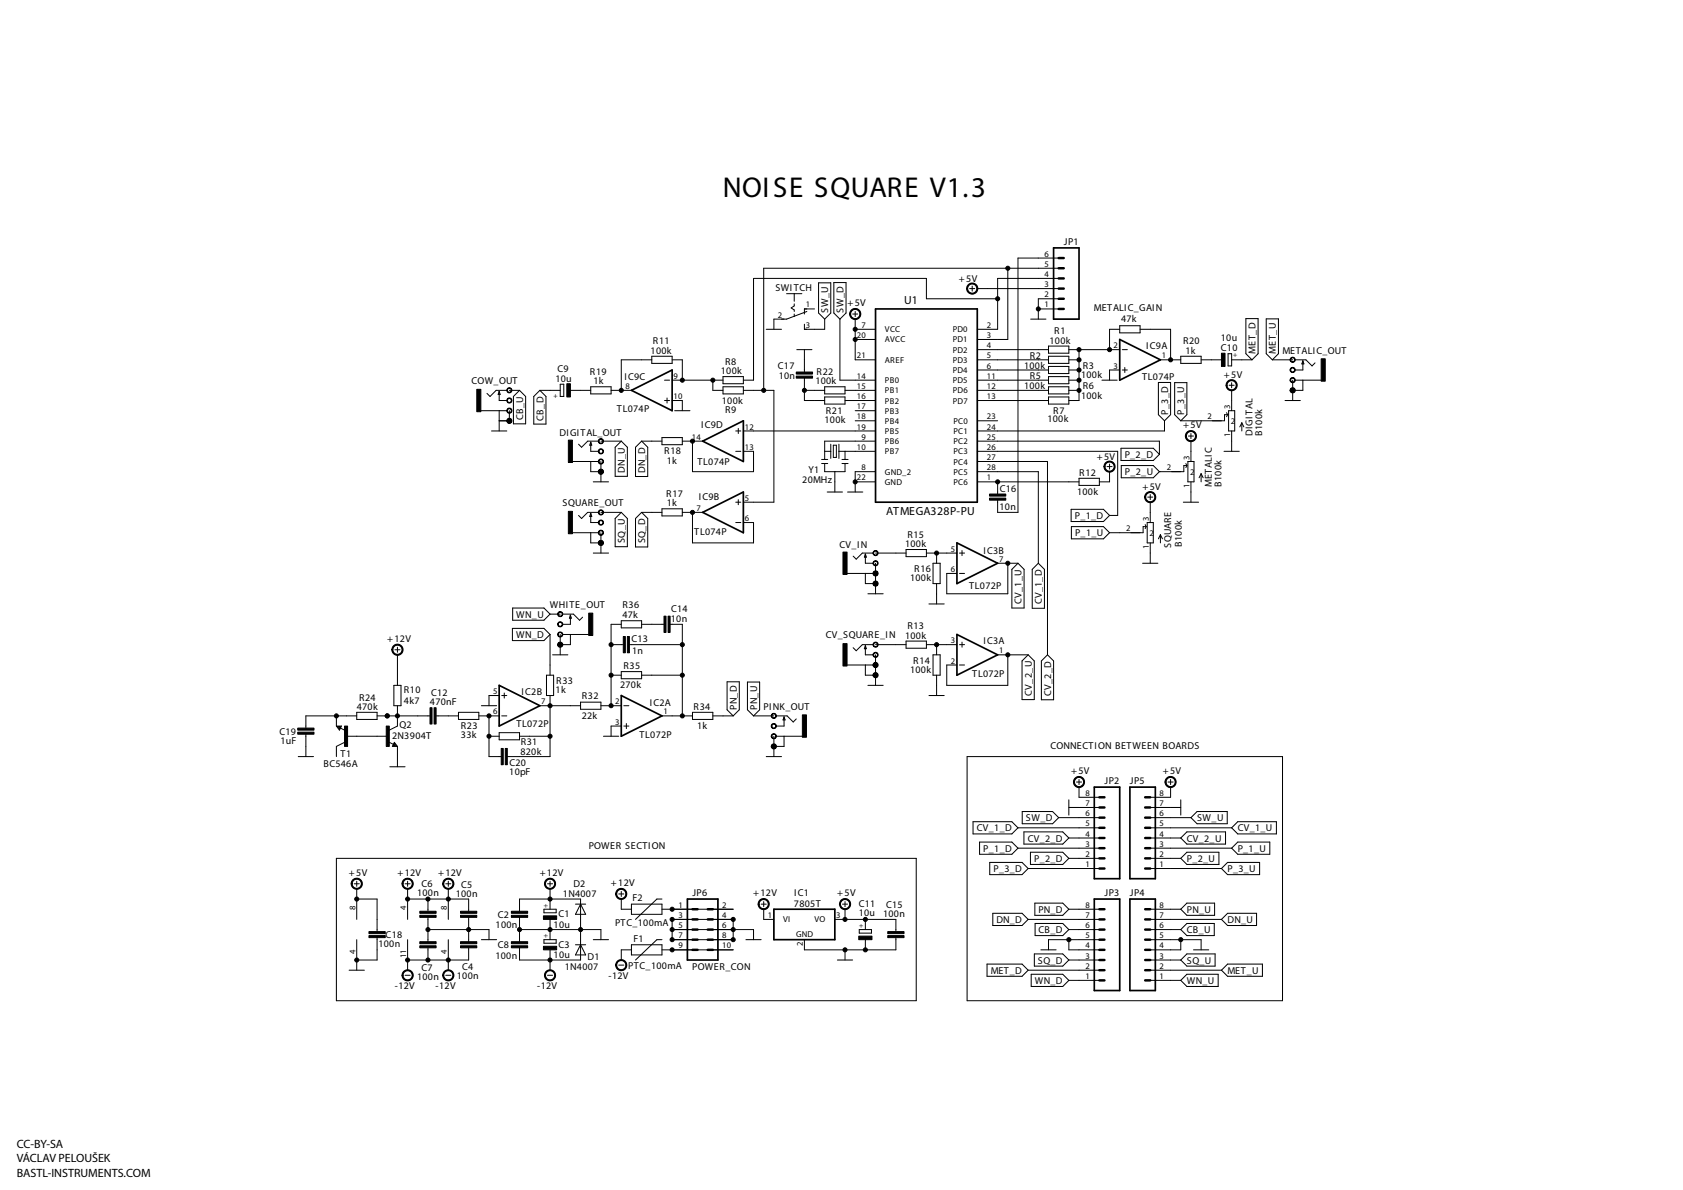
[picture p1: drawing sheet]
<svg xmlns="http://www.w3.org/2000/svg" width="420mm" height="297mm" viewBox="0 0 420 297" stroke-linecap="round" stroke-linejoin="round" font-family="sans-serif">
<defs><g id="words">
<text font-size="7.2" x="180.5" y="49.2">NOISE SQUARE V1.3</text>
<g font-size="3">
<text x="4.2" y="286.5">CC-BY-SA</text>
<text x="4.2" y="290.1">VÁCLAV PELOUŠEK</text>
<text x="4.2" y="293.7">BASTL-INSTRUMENTS.COM</text>
</g>
<g font-size="2.9">
<text x="225.7" y="75.9">U1</text>
<text x="221.2" y="128.5">ATMEGA328P-PU</text>
</g>
<g font-size="2.5">
<text x="265.6" y="61.1">JP1</text>
<text x="239.4" y="70.4">+5V</text>
<text x="193.6" y="72.5">SWITCH</text>
<text x="211.6" y="76.5">+5V</text>
<text x="273.1" y="77.6">METALIC_GAIN</text>
<text x="206.8" y="78.1" transform="rotate(-90 206.8 78.1)">SW_U</text>
<text x="210.6" y="78.1" transform="rotate(-90 210.6 78.1)">SW_D</text>
<text x="263.2" y="83.4">R1</text>
<text x="279.9" y="80.4">47k</text>
<text x="162.4" y="88.3">100k</text>
<text x="163" y="86">R11</text>
<text x="257.1" y="89.5">R2</text>
<text x="262" y="85.7">100k</text>
<text x="286.1" y="87.1">IC9A</text>
<text x="295.3" y="86">R20</text>
<text x="296" y="88.3">1k</text>
<text x="304.8" y="85">10u</text>
<text x="304.8" y="87.5">C10</text>
<text x="313.4" y="88.3" transform="rotate(-90 313.4 88.3)">MET_D</text>
<text x="318.5" y="88.3" transform="rotate(-90 318.5 88.3)">MET_U</text>
<text x="320.2" y="88.3">METALIC_OUT</text>
<text x="117.7" y="95.9">COW_OUT</text>
<text x="138.7" y="95.4">10u</text>
<text x="139.2" y="92.8">C9</text>
<text x="147.3" y="93.6">R19</text>
<text x="148.2" y="95.9">1k</text>
<text x="155.9" y="94.8">IC9C</text>
<text x="180" y="93.4">100k</text>
<text x="181" y="91.1">R8</text>
<text x="194.2" y="92.2">C17</text>
<text x="194.4" y="94.5">10n</text>
<text x="203.6" y="95.9">100k</text>
<text x="203.9" y="93.6">R22</text>
<text x="255.7" y="92.1">100k</text>
<text x="257.1" y="94.6">R5</text>
<text x="269.9" y="94.4">100k</text>
<text x="270.3" y="92.1">R3</text>
<text x="285.1" y="94.9">TL074P</text>
<text x="305.6" y="94.3">+5V</text>
<text x="180.2" y="100.7">100k</text>
<text x="255.7" y="97.2">100k</text>
<text x="269.9" y="99.7">100k</text>
<text x="270.3" y="97.1">R6</text>
<text x="130.6" y="104.9" transform="rotate(-90 130.6 104.9)">CB_U</text>
<text x="135.7" y="105" transform="rotate(-90 135.7 105)">CB_D</text>
<text x="154" y="102.8">TL074P</text>
<text x="175" y="106.9">IC9D</text>
<text x="181" y="103">R9</text>
<text x="205.8" y="105.6">100k</text>
<text x="206.1" y="103.2">R21</text>
<text x="261.5" y="105.3">100k</text>
<text x="262.9" y="103.2">R7</text>
<text x="291.6" y="103.5" transform="rotate(-90 291.6 103.5)">P_3_D</text>
<text x="295.4" y="107">+5V</text>
<text x="295.7" y="103.5" transform="rotate(-90 295.7 103.5)">P_3_U</text>
<text x="139.7" y="108.9">DIGITAL_OUT</text>
<text x="165.8" y="113.4">R18</text>
<text x="312.7" y="108.9" transform="rotate(-90 312.7 108.9)">DIGITAL</text>
<text x="315.1" y="108.9" transform="rotate(-90 315.1 108.9)">B100k</text>
<text x="156" y="118" transform="rotate(-90 156 118)">DN_U</text>
<text x="161.1" y="118.1" transform="rotate(-90 161.1 118.1)">DN_D</text>
<text x="166.4" y="115.7">1k</text>
<text x="174.1" y="116">TL074P</text>
<text x="201.8" y="118">Y1</text>
<text x="269.4" y="118.7">R12</text>
<text x="273.8" y="114.8">+5V</text>
<text x="280.8" y="114.3">P_2_D</text>
<text x="280.8" y="118.6">P_2_U</text>
<text x="166.3" y="124.1">R17</text>
<text x="174.5" y="124.7">IC9B</text>
<text x="200.3" y="120.5">20MHz</text>
<text x="249.6" y="122.7">C16</text>
<text x="268.9" y="123.6">100k</text>
<text x="285.2" y="122.2">+5V</text>
<text x="302.5" y="121.6" transform="rotate(-90 302.5 121.6)">METALIC</text>
<text x="304.9" y="121.6" transform="rotate(-90 304.9 121.6)">B100k</text>
<text x="140.4" y="126.4">SQUARE_OUT</text>
<text x="166.4" y="126.4">1k</text>
<text x="249.5" y="127.3">10n</text>
<text x="268.3" y="129.6">P_1_D</text>
<text x="156" y="135.6" transform="rotate(-90 156 135.6)">SQ_U</text>
<text x="161.1" y="135.6" transform="rotate(-90 161.1 135.6)">SQ_D</text>
<text x="173.3" y="133.5">TL074P</text>
<text x="209.6" y="136.8">CV_IN</text>
<text x="226" y="136.5">100k</text>
<text x="226.5" y="134.2">R15</text>
<text x="268.4" y="133.9">P_1_U</text>
<text x="292.4" y="136.8" transform="rotate(-90 292.4 136.8)">SQUARE</text>
<text x="295" y="136.5" transform="rotate(-90 295 136.5)">B100k</text>
<text x="228.2" y="142.7">R16</text>
<text x="245.5" y="138.2">IC3B</text>
<text x="227.2" y="144.9">100k</text>
<text x="241.9" y="147">TL072P</text>
<text x="128.9" y="154.2">WN_U</text>
<text x="137.3" y="151.8">WHITE_OUT</text>
<text x="155.4" y="154.3">47k</text>
<text x="155.4" y="151.7">R36</text>
<text x="167.5" y="155.2">10n</text>
<text x="167.5" y="152.7">C14</text>
<text x="255" y="150.8" transform="rotate(-90 255 150.8)">CV_1_U</text>
<text x="260.1" y="150.9" transform="rotate(-90 260.1 150.9)">CV_1_D</text>
<text x="96.7" y="160.3">+12V</text>
<text x="128.8" y="159.3">WN_D</text>
<text x="157.6" y="160.3">C13</text>
<text x="206.1" y="159.1">CV_SQUARE_IN</text>
<text x="226" y="159.4">100k</text>
<text x="226.5" y="157.1">R13</text>
<text x="245.5" y="160.8">IC3A</text>
<text x="155.6" y="167">R35</text>
<text x="157.8" y="163.3">1n</text>
<text x="228" y="165.8">R14</text>
<text x="100.8" y="173.1">R10</text>
<text x="107.6" y="173.7">C12</text>
<text x="130.2" y="173.5">IC2B</text>
<text x="138.7" y="173.1">1k</text>
<text x="138.9" y="170.8">R33</text>
<text x="154.8" y="171.8">270k</text>
<text x="227.2" y="168">100k</text>
<text x="242.7" y="169">TL072P</text>
<text x="257.6" y="173.7" transform="rotate(-90 257.6 173.7)">CV_2_U</text>
<text x="262.4" y="173.7" transform="rotate(-90 262.4 173.7)">CV_2_D</text>
<text x="89.1" y="177.2">470k</text>
<text x="89.6" y="174.9">R24</text>
<text x="100.8" y="175.6">4k7</text>
<text x="107.3" y="176">470nF</text>
<text x="145.2" y="174.6">R32</text>
<text x="145.2" y="179.4">22k</text>
<text x="162.2" y="176.3">IC2A</text>
<text x="173.2" y="177.1">R34</text>
<text x="183.9" y="177.2" transform="rotate(-90 183.9 177.2)">PN_D</text>
<text x="189" y="177.2" transform="rotate(-90 189 177.2)">PN_U</text>
<text x="190.6" y="177.2">PINK_OUT</text>
<text x="69.8" y="183.4">C19</text>
<text x="70" y="185.7">1uF</text>
<text x="97.9" y="184.5">2N3904T</text>
<text x="99.7" y="181.7">Q2</text>
<text x="115" y="182">R23</text>
<text x="115.1" y="184.3">33k</text>
<text x="128.9" y="181.5">TL072P</text>
<text x="159.6" y="184.3">TL072P</text>
<text x="174" y="182">1k</text>
<text x="80.7" y="191.4">BC546A</text>
<text x="85" y="188.9">T1</text>
<text x="127.2" y="191.3">C20</text>
<text x="129.9" y="188.3">820k</text>
<text x="130" y="186">R31</text>
<text x="262.3" y="187.1">CONNECTION BETWEEN BOARDS</text>
<text x="127.1" y="193.5">10pF</text>
<text x="267.4" y="193.3">+5V</text>
<text x="275.8" y="195.7">JP2</text>
<text x="282.1" y="195.7">JP5</text>
<text x="290.3" y="193.3">+5V</text>
<text x="243.9" y="207.5">CV_1_D</text>
<text x="256.1" y="205">SW_D</text>
<text x="298.8" y="205">SW_U</text>
<text x="309" y="207.5">CV_1_U</text>
<text x="147" y="212">POWER SECTION</text>
<text x="245.5" y="212.6">P_1_D</text>
<text x="256.6" y="210.1">CV_2_D</text>
<text x="258.2" y="215.1">P_2_D</text>
<text x="296.3" y="215.1">P_2_U</text>
<text x="296.3" y="210.1">CV_2_U</text>
<text x="309" y="212.6">P_1_U</text>
<text x="87.1" y="218.7">+5V</text>
<text x="99.2" y="218.7">+12V</text>
<text x="105.2" y="221.5">C6</text>
<text x="109.4" y="218.7">+12V</text>
<text x="115.1" y="221.7">C5</text>
<text x="134.7" y="218.7">+12V</text>
<text x="143.1" y="221.3">D2</text>
<text x="152.5" y="221.2">+12V</text>
<text x="248" y="217.7">P_3_D</text>
<text x="306.5" y="217.7">P_3_U</text>
<text x="104.1" y="223.8">100n</text>
<text x="113.8" y="224">100n</text>
<text x="140.5" y="223.9">1N4007</text>
<text x="157.9" y="224.9">F2</text>
<text x="172.9" y="223.6">JP6</text>
<text x="188.1" y="223.8">+12V</text>
<text x="198.2" y="226.3">7805T</text>
<text x="198.3" y="223.8">IC1</text>
<text x="209" y="223.8">+5V</text>
<text x="214.4" y="226.5">C11</text>
<text x="221.2" y="226.6">C15</text>
<text x="259.2" y="227.8">PN_D</text>
<text x="275.8" y="223.6">JP3</text>
<text x="282.1" y="223.6">JP4</text>
<text x="296.3" y="227.8">PN_U</text>
<text x="123.7" y="231.6">100n</text>
<text x="124.3" y="229.1">C2</text>
<text x="138.2" y="231.5">10u</text>
<text x="139.5" y="229">C1</text>
<text x="153.5" y="231.3">PTC_100mA</text>
<text x="214.4" y="228.7">10u</text>
<text x="220.5" y="228.9">100n</text>
<text x="248.7" y="230.4">DN_D</text>
<text x="259.3" y="232.9">CB_D</text>
<text x="296.3" y="232.9">CB_U</text>
<text x="306.5" y="230.4">DN_U</text>
<text x="94.5" y="236.5">100n</text>
<text x="96.3" y="234.2">C18</text>
<text x="123.7" y="239.3">100n</text>
<text x="124.3" y="236.7">C8</text>
<text x="138.2" y="239.2">10u</text>
<text x="139.5" y="236.6">C3</text>
<text x="146.7" y="239.6">D1</text>
<text x="158.1" y="235.1">F1</text>
<text x="104.1" y="244.6">100n</text>
<text x="105.2" y="242.3">C7</text>
<text x="114.1" y="244.3">100n</text>
<text x="115.4" y="242.1">C4</text>
<text x="141" y="242.1">1N4007</text>
<text x="151.9" y="244.3">-12V</text>
<text x="156.8" y="241.9">PTC_100mA</text>
<text x="172.8" y="242.2">POWER_CON</text>
<text x="247.3" y="243.1">MET_D</text>
<text x="258.4" y="245.6">WN_D</text>
<text x="259.1" y="240.5">SQ_D</text>
<text x="296.3" y="245.6">WN_U</text>
<text x="296.3" y="240.5">SQ_U</text>
<text x="306.5" y="243.1">MET_U</text>
<text x="98.6" y="246.9">-12V</text>
<text x="108.7" y="246.9">-12V</text>
<text x="134.1" y="246.9">-12V</text>
</g>
<g font-size="2.1">
<text x="260.8" y="64.1">6</text>
<text x="260.8" y="71.7">3</text>
<text x="260.8" y="69.1">4</text>
<text x="260.8" y="66.6">5</text>
<text x="201.2" y="76.8">1</text>
<text x="260.8" y="76.8">1</text>
<text x="260.8" y="74.2">2</text>
<text x="194.2" y="79.3">2</text>
<text x="201.2" y="81.8">3</text>
<text x="215.1" y="81.8">7</text>
<text x="220.9" y="83">VCC</text>
<text x="237.8" y="83">PD0</text>
<text x="246.3" y="81.8">2</text>
<text x="213.9" y="84.4">20</text>
<text x="213.9" y="89.5">21</text>
<text x="220.9" y="85.5">AVCC</text>
<text x="237.8" y="85.5">PD1</text>
<text x="237.8" y="88">PD2</text>
<text x="246.3" y="84.4">3</text>
<text x="246.3" y="86.9">4</text>
<text x="246.3" y="89.5">5</text>
<text x="278" y="86.9">2</text>
<text x="290.1" y="89.5">1</text>
<text x="168.1" y="94.5">9</text>
<text x="213.9" y="94.5">14</text>
<text x="220.9" y="90.6">AREF</text>
<text x="220.9" y="95.6">PB0</text>
<text x="237.8" y="90.6">PD3</text>
<text x="237.8" y="93.1">PD4</text>
<text x="237.8" y="95.6">PD5</text>
<text x="246.3" y="92">6</text>
<text x="246.3" y="94.5">11</text>
<text x="278" y="92">3</text>
<text x="156.1" y="97.1">8</text>
<text x="168.1" y="99.6">10</text>
<text x="213.9" y="97.1">15</text>
<text x="213.9" y="99.6">16</text>
<text x="220.9" y="98.2">PB1</text>
<text x="220.9" y="100.7">PB2</text>
<text x="237.8" y="98.2">PD6</text>
<text x="237.9" y="100.7">PD7</text>
<text x="246.3" y="97.1">12</text>
<text x="246.3" y="99.6">13</text>
<text x="185.9" y="107.2">12</text>
<text x="213.9" y="102.2">17</text>
<text x="213.9" y="104.7">18</text>
<text x="213.9" y="107.2">19</text>
<text x="220.9" y="103.3">PB3</text>
<text x="220.9" y="105.8">PB4</text>
<text x="238" y="105.8">PC0</text>
<text x="246.3" y="104.7">23</text>
<text x="246.3" y="107.2">24</text>
<text x="301.4" y="104.7">2</text>
<text x="307.1" y="102.2" transform="rotate(-90 307.1 102.2)">3</text>
<text x="307.3" y="105.8">2</text>
<text x="172.7" y="109.8">14</text>
<text x="185.9" y="112.3">13</text>
<text x="213.9" y="112.3">10</text>
<text x="215.1" y="109.8">9</text>
<text x="220.9" y="108.3">PB5</text>
<text x="220.9" y="110.9">PB6</text>
<text x="220.9" y="113.4">PB7</text>
<text x="238" y="108.3">PC1</text>
<text x="238" y="110.9">PC2</text>
<text x="238" y="113.4">PC3</text>
<text x="246.3" y="109.8">25</text>
<text x="246.3" y="112.3">26</text>
<text x="307.1" y="109.1" transform="rotate(-90 307.1 109.1)">1</text>
<text x="213.9" y="119.9">22</text>
<text x="215.1" y="117.4">8</text>
<text x="220.9" y="118.5">GND_2</text>
<text x="238" y="116">PC4</text>
<text x="238" y="118.5">PC5</text>
<text x="246.3" y="114.8">27</text>
<text x="246.3" y="117.4">28</text>
<text x="246.3" y="119.9">1</text>
<text x="291.3" y="117.4">2</text>
<text x="297" y="114.8" transform="rotate(-90 297 114.8)">3</text>
<text x="297.1" y="118.5">2</text>
<text x="185.9" y="125">5</text>
<text x="220.9" y="121">GND</text>
<text x="238" y="121">PC6</text>
<text x="297" y="121.8" transform="rotate(-90 297 121.8)">1</text>
<text x="173.9" y="127.5">7</text>
<text x="185.9" y="130.1">6</text>
<text x="286.8" y="130.1" transform="rotate(-90 286.8 130.1)">3</text>
<text x="237.4" y="137.7">5</text>
<text x="281.1" y="132.6">2</text>
<text x="286.8" y="137" transform="rotate(-90 286.8 137)">1</text>
<text x="287" y="133.7">2</text>
<text x="237.4" y="142.8">6</text>
<text x="249.4" y="140.2">7</text>
<text x="237.4" y="160.6">3</text>
<text x="237.4" y="165.6">2</text>
<text x="249.4" y="163.1">1</text>
<text x="123.1" y="173.3">5</text>
<text x="123.1" y="178.3">6</text>
<text x="135.1" y="175.8">7</text>
<text x="153.6" y="175.8">2</text>
<text x="165.6" y="178.3">1</text>
<text x="153.6" y="180.9">3</text>
<text x="271" y="203.7">6</text>
<text x="271" y="201.2">7</text>
<text x="271" y="198.7">8</text>
<text x="289.5" y="203.7">6</text>
<text x="289.5" y="201.2">7</text>
<text x="289.5" y="198.7">8</text>
<text x="271" y="208.8">4</text>
<text x="271" y="206.3">5</text>
<text x="289.5" y="208.8">4</text>
<text x="289.5" y="206.3">5</text>
<text x="271" y="213.9">2</text>
<text x="271" y="211.4">3</text>
<text x="289.5" y="213.9">2</text>
<text x="289.5" y="211.4">3</text>
<text x="271" y="216.4">1</text>
<text x="289.5" y="216.4">1</text>
<text x="88.7" y="227.1" transform="rotate(-90 88.7 227.1)">8</text>
<text x="101.4" y="227.1" transform="rotate(-90 101.4 227.1)">4</text>
<text x="111.6" y="227.1" transform="rotate(-90 111.6 227.1)">8</text>
<text x="169.4" y="226.6">1</text>
<text x="180.3" y="226.6">2</text>
<text x="271" y="226.6">8</text>
<text x="289.5" y="226.6">8</text>
<text x="169.4" y="231.7">5</text>
<text x="169.4" y="229.1">3</text>
<text x="180.3" y="231.7">6</text>
<text x="180.3" y="229.1">4</text>
<text x="191.7" y="229.1">1</text>
<text x="195.5" y="230.2">VI</text>
<text x="198.8" y="233.8">GND</text>
<text x="203.3" y="230.2">VO</text>
<text x="208.8" y="229.1">3</text>
<text x="271" y="231.7">6</text>
<text x="271" y="229.1">7</text>
<text x="289.5" y="231.7">6</text>
<text x="289.5" y="229.1">7</text>
<text x="88.7" y="238.1" transform="rotate(-90 88.7 238.1)">4</text>
<text x="101.4" y="239.2" transform="rotate(-90 101.4 239.2)">11</text>
<text x="111.6" y="238.1" transform="rotate(-90 111.6 238.1)">4</text>
<text x="169.4" y="236.7">9</text>
<text x="169.4" y="234.2">7</text>
<text x="180.3" y="236.7">10</text>
<text x="180.3" y="234.2">8</text>
<text x="200.5" y="236.1" transform="rotate(-90 200.5 236.1)">2</text>
<text x="271" y="239.3">3</text>
<text x="271" y="236.7">4</text>
<text x="271" y="234.2">5</text>
<text x="289.5" y="239.3">3</text>
<text x="289.5" y="236.7">4</text>
<text x="289.5" y="234.2">5</text>
<text x="271" y="244.4">1</text>
<text x="271" y="241.8">2</text>
<text x="289.5" y="244.4">1</text>
<text x="289.5" y="241.8">2</text>
</g>
<g font-size="1.8">
<text x="307.9" y="89.2">+</text>
<text x="138.2" y="99.3">+</text>
<text x="136.7" y="226.5" transform="rotate(-90 136.7 226.5)">+</text>
<text x="215.5" y="231.6" transform="rotate(-90 215.5 231.6)">+</text>
<text x="136.7" y="234.2" transform="rotate(-90 136.7 234.2)">+</text>
</g>
</g></defs>
<!-- layer: Vrstva 1 -->
<g fill="none" stroke="#000" stroke-width=".25">
<path d="M196.4 73.3h3.8M198.3 73.3v1.9M198.3 75.8v.6l-.8 .5 .8 .5v.4M198.3 78.4v.6M201.4 77.8l-5 1.9h-3.2v2.5M203.3 77.1h-2.5v1.3M204.4 70.6h3v7.5l-1.5 1.6-1.5-1.6zM205.9 79.7v2.5h-5.1v-1.3M208.2 70.5h3v7.6l-1.5 1.6-1.5-1.6zM209.7 79.7v15.2h8.9M212.5 77.4a1.4 1.4 0 0 1 2.2 .3 1.4 1.4 0 0 1-.8 2 1.4 1.4 0 0 1-1.8-1.3h.3a1.15 1.15 0 0 1 1.6-1.1 1.15 1.15 0 0 1 .3 1.9 1.15 1.15 0 0 1-1.9-.5v-.3h-.3zM212.9 78.4h1.2"/>
<path d="M213.5 79.7v10.1h5.1M213.5 77.8v1.2M241.7 71.1a1.4 1.4 0 0 1 2.2 .2 1.4 1.4 0 0 1-.8 2.1 1.4 1.4 0 0 1-1.8-1.4h.3a1.15 1.15 0 0 1 1.6-1 1.15 1.15 0 0 1 .3 1.9 1.15 1.15 0 0 1-1.9-.6v-.3h-.3zM242.1 72h1.2M242.7 71.4v1.3M244 72h20.3M249.1 74.6h-17.8v-5.1h-43.2v25.4h-2.5M251.6 67v17.7h-7.6M257.3 79.7h3.8M259.2 77.1h5.1M264.3 69.5h-15.2v12.7h-5.1M264.3 64.4h-10.2v63.5h-5v-3.1"/>
<path d="M264.3 74.6h-5.1v5.1M264.3 67h-73.6v30.4M311 79.5h3.1v8.8l-1.5 1.5-1.6-1.5zM316.1 79.6h3.1v8.7l-1.6 1.5-1.5-1.5zM124.6 97.7v2.3h2M124.6 97.7l.3 .8h-.5zM126.6 97.4h-2.7l-1.6 1.6-.7-.8M126.7 97a.64 .64 0 0 1 1 .1 .64 .64 0 0 1-.4 .9 .64 .64 0 0 1-.8-.6h.2a.5 .5 0 0 1 .7-.4 .5 .5 0 0 1 .1 .8 .5 .5 0 0 1-.8-.2l-.2-.2zM126.7 99.5a.64 .64 0 0 1 1 .1 .64 .64 0 0 1-.4 1 .64 .64 0 0 1-.8-.6h.2a.5 .5 0 0 1 .7-.4 .5 .5 0 0 1 .1 .8 .5 .5 0 0 1-.8-.3l-.2-.1zM127.2 97.4h2.5M129.7 97.4l1.5 1.6v6.8h-3v-6.8zM134.8 97.4l1.5 1.6v6.9h-3v-6.9z"/>
<path d="M134.8 97.4h5.1M139.9 95.9h.8v3.1h-.8zM142.4 97.4h5.1M147.5 96.5h5.1v1.8h-5.1zM152.6 97.4h5M162.7 89.8h-7.6v7.6M162.7 88.9h5.1v1.8h-5.1zM165.9 94.9h1.3M165.9 100h1.3M166.5 99.3v1.3M167.8 89.8h2.5v5.1M167.8 94.9h12.7"/>
<path d="M167.8 100h2.5v2.5M178 94.9v2.5h2.5M180.5 94h5.1v1.8h-5.1zM180.5 96.5h5.1v1.8h-5.1zM185.6 97.4h7.6v28h-7.6M191.3 82.2h3.8M198.9 87.3h3.8M200.8 97.4h5.1M200.8 94.4v5.6h5.1M200.8 87.3v5.6M205.9 96.5h5.1v1.8h-5.1zM205.9 99.1h5.1v1.8h-5.1z"/>
<path d="M211 97.4h7.6M211 100h7.6M213.5 82.2h5.1M213.5 84.7h5.1M244 89.8h17.8M244 94.9h17.8M244 97.4h17.8M244 100h17.8M244 87.3h17.8M244 92.4h17.8M261.8 88.9h5v1.8h-5zM261.8 91.5h5v1.7h-5z"/>
<path d="M261.8 94h5v1.8h-5zM261.8 96.5h5v1.8h-5zM261.8 99.1h5v1.8h-5zM261.8 86.4h5v1.8h-5zM266.8 89.8h2.6M266.8 94.9h2.6M266.8 97.4h2.6M266.8 87.3h12.7M266.8 92.4h2.6M269.4 87.3v12.7h-2.6M275.1 94.9h3.8M279.5 82.2h-2.5v5.1"/>
<path d="M279.5 92.4h-2.5v2.5M279.5 81.3h5.1v1.8h-5.1zM280.2 87.3h1.2M280.2 92.4h1.2M280.8 91.7v1.3M284.6 82.2h7.6v7.6M289.2 95.5h3v8l-1.5 1.5-1.5-1.5zM289.7 89.8h5.1M293.3 95.5h3v8l-1.5 1.5-1.5-1.5zM294.8 88.9h5.1v1.8h-5.1zM299.9 89.8h5M306.5 95.2a1.4 1.4 0 0 1 2.2 .2 1.4 1.4 0 0 1-.8 2.1 1.4 1.4 0 0 1-1.8-1.3h.2a1.14 1.14 0 0 1 1.7-1 1.14 1.14 0 0 1 .2 1.9 1.14 1.14 0 0 1-1.8-.7l-.1-.2h-.2z"/>
<path d="M306.6 91.3v-3h.9v3M306.6 91.3h.9M306.8 96.2h1.3M307.5 89.8h5.1M307.5 95.5v1.3M307.5 97.4v5.1M317.6 89.8h5.1M320.8 100h3.8M322.2 89.4a.65 .65 0 0 1 1.1 .1 .65 .65 0 0 1-.4 .9 .65 .65 0 0 1-.8-.6h.1a.49 .49 0 0 1 .7-.5 .49 .49 0 0 1 .2 .8 .49 .49 0 0 1-.8-.1l-.2-.2zM322.2 91.9a.65 .65 0 0 1 1.1 .1 .65 .65 0 0 1-.4 1 .65 .65 0 0 1-.8-.6h.1a.49 .49 0 0 1 .7-.5 .49 .49 0 0 1 .2 .8 .49 .49 0 0 1-.8-.2l-.2-.1zM322.2 94.5a.65 .65 0 0 1 1.1 0 .65 .65 0 0 1-.4 1 .65 .65 0 0 1-.8-.6h.1a.49 .49 0 0 1 .7-.5 .49 .49 0 0 1 .2 .8 .49 .49 0 0 1-.8-.1l-.2-.2zM322.2 97a.65 .65 0 0 1 1.1 .1 .65 .65 0 0 1-.4 1 .65 .65 0 0 1-.8-.7h.1a.49 .49 0 0 1 .7-.5 .49 .49 0 0 1 .2 .8 .49 .49 0 0 1-.8-.1l-.2-.2z"/>
<path d="M322.7 94.9v5.1M323.3 89.8h2.7l1.5 1.5M323.3 94.9h6.5M325.3 94.9v2.5h-1.9M325.3 90.1v2.3h-2M325.3 90.1l.2 .7h-.5zM328.3 90.6l-.8 .7M120 102.5h6.6M122.7 107.6h3.8M124.6 102.5v5.1M126.7 102.1a.64 .64 0 0 1 1 .1 .64 .64 0 0 1-.4 .9 .64 .64 0 0 1-.8-.6h.2a.5 .5 0 0 1 .7-.4 .5 .5 0 0 1 .1 .8 .5 .5 0 0 1-.8-.2l-.2-.2zM126.7 104.6a.64 .64 0 0 1 1 .1 .64 .64 0 0 1-.4 1 .64 .64 0 0 1-.8-.7h.2a.5 .5 0 0 1 .7-.4 .5 .5 0 0 1 .1 .9 .5 .5 0 0 1-.8-.3l-.2-.2z"/>
<path d="M127.2 102.5v2.5h-2.6M142.9 115.2h6.5M147.5 110.4l.2 .7h-.5zM147.5 110.4v2.3h1.9M147.5 115.2v2.5h1.9M149.4 110.1h-2.7l-1.5 1.5-.8-.7M149.5 109.7a.65 .65 0 0 1 1.1 .1 .65 .65 0 0 1-.4 1 .65 .65 0 0 1-.8-.7h.1a.5 .5 0 0 1 .8-.4 .5 .5 0 0 1 0 .8 .5 .5 0 0 1-.7-.2l-.2-.2zM149.5 112.2a.65 .65 0 0 1 1.1 .1 .65 .65 0 0 1-.4 1 .65 .65 0 0 1-.8-.6h.1a.5 .5 0 0 1 .8-.4 .5 .5 0 0 1 0 .8 .5 .5 0 0 1-.7-.3l-.2-.1zM149.5 114.8a.65 .65 0 0 1 1.1 .1 .65 .65 0 0 1-.4 .9 .65 .65 0 0 1-.8-.6h.1a.5 .5 0 0 1 .8-.4 .5 .5 0 0 1 0 .8 .5 .5 0 0 1-.7-.2l-.2-.2zM149.5 117.3a.65 .65 0 0 1 1.1 .1 .65 .65 0 0 1-.4 1 .65 .65 0 0 1-.8-.7h.1a.5 .5 0 0 1 .8-.4 .5 .5 0 0 1 0 .9 .5 .5 0 0 1-.7-.3l-.2-.2zM150 115.2v5.1M150 110.1h5.1"/>
<path d="M153.6 111.6l1.5-1.5 1.5 1.5v7.3h-3zM158.7 111.6l1.5-1.5 1.5 1.5v7.3h-3zM160.2 110.1h5.1M165.3 109.2h5v1.8h-5zM168.4 102.5h3.8M170.3 110.1h5.1M172.9 110.1v7.6h15.2v-5h-2.5M183.7 107.6h1.2M183.7 112.7h1.2M184.3 106.9v1.3M185.6 107.6h33M205.1 114.7h1.5"/>
<path d="M205.1 115.7h1.5M205.9 112.7h1.5M205.9 115.7v2h5.1v-2M207.4 110.9v3.5M208 111.1h.8v3.1h-.8zM208.4 117.7v5.1M209.4 112.7h9.2M209.4 110.9v3.5M210.2 114.7h1.5M210.2 115.7h1.5M211 112.7v2M213.5 102.5h5.1"/>
<path d="M213.5 105h5.1M218.6 110.1h-12.7v4.6M218.6 117.7h-5.1v5.1M244 105h5.1M244 110.1h45.4v3.3M244 112.7h35v16h-2M244 117.7h15.2v22.9M244 115.2h17.5v48.3M276 115.5a1.4 1.4 0 0 1 2.2 .3 1.4 1.4 0 0 1-.8 2 1.4 1.4 0 0 1-1.8-1.3h.3a1.15 1.15 0 0 1 1.6-1.1 1.15 1.15 0 0 1 .2 1.9 1.15 1.15 0 0 1-1.8-.5v-.3h-.3zM276.4 116.5h1.2M277 117.7v2.6h-2.5M277 115.8v1.3"/>
<path d="M279.9 111.9h8l1.5 1.5-1.5 1.5h-8zM279.9 116.2h8l1.5 1.5-1.5 1.6h-8zM290.7 105v2.6h-46.7M296 115.7l.3 .5M296.3 116.2h-.8v1.5h-6.1M296.3 116.2l-.3 .5M296.3 107.9a1.4 1.4 0 0 1 2.2 .2 1.4 1.4 0 0 1-.8 2.1 1.4 1.4 0 0 1-1.8-1.4h.3a1.14 1.14 0 0 1 1.6-1 1.14 1.14 0 0 1 .2 1.9 1.14 1.14 0 0 1-1.8-.6v-.3h-.3zM296.6 115.2h1.5v5.1h-1.5zM296.7 108.8h1.3M297.3 108.2v1.3M297.3 110.1v5.1M299.9 118.2v2.1"/>
<path d="M299.9 118.2l.5 1.1M299.9 118.2l-.6 1.1M305.6 112.7h3.8M306.2 103l.3 .5M306.5 103.5h-.8v1.5h-10.9M306.5 103.5l-.3 .5M306.7 102.5h1.5v5.1h-1.5zM307.5 107.6v5.1M310 105.5v2.1M310 105.5l.5 1.1M310 105.5l-.5 1.1M142.9 133h6.5"/>
<path d="M147.5 128.1v2.3h1.9M147.5 133v2.5h1.9M147.5 128.1l.2 .8h-.5zM148.1 120.3h3.8M148.1 138.1h3.8M149.4 127.9h-2.7l-1.5 1.5-.8-.7M149.5 127.5a.65 .65 0 0 1 1.1 .1 .65 .65 0 0 1-.4 .9 .65 .65 0 0 1-.8-.6h.1a.5 .5 0 0 1 .8-.4 .5 .5 0 0 1 0 .8 .5 .5 0 0 1-.7-.2l-.2-.2zM149.5 130a.65 .65 0 0 1 1.1 .1 .65 .65 0 0 1-.4 1 .65 .65 0 0 1-.8-.7h.1a.5 .5 0 0 1 .8-.4 .5 .5 0 0 1 0 .9 .5 .5 0 0 1-.7-.3l-.2-.2zM149.5 132.6a.65 .65 0 0 1 1.1 .1 .65 .65 0 0 1-.4 .9 .65 .65 0 0 1-.8-.6h.1a.5 .5 0 0 1 .8-.4 .5 .5 0 0 1 0 .8 .5 .5 0 0 1-.7-.2l-.2-.2zM149.5 135.1a.65 .65 0 0 1 1.1 .1 .65 .65 0 0 1-.4 1 .65 .65 0 0 1-.8-.7h.1a.5 .5 0 0 1 .8-.4 .5 .5 0 0 1 0 .8 .5 .5 0 0 1-.7-.2l-.2-.2zM150 133v5.1M150 127.9h5.1"/>
<path d="M155.1 127.9l1.5 1.5v7.1h-3v-7.1zM160.2 127.9l1.5 1.5v7.1h-3v-7.1zM160.2 127.9h5.1M165.3 127h5v1.8h-5zM170.3 127.9h5.1M172.9 127.9v7.6h15.2v-5.1h-2.5M183.7 130.4h1.2M183.7 125.4h1.2M184.3 124.7v1.3M206.5 122.8h3.8M211.6 122.8h3.8M213.5 120.3h5.1"/>
<path d="M216 138.3v2.3h2M216 138.3l.3 .8h-.5zM218 138.1h-2.7l-1.5 1.5-.8-.8M218.1 137.6a.64 .64 0 0 1 1 .1 .64 .64 0 0 1-.4 1 .64 .64 0 0 1-.8-.6h.2a.49 .49 0 0 1 .7-.5 .49 .49 0 0 1 .1 .8 .49 .49 0 0 1-.8-.2l-.2-.1zM218.6 138.1h7.6M226.2 137.2h5.1v1.7h-5.1zM231.3 138.1h7.6M233.8 138.1v2.5M239.5 138.1h1.3M240.2 137.4v1.3M244 120.3h25.4M249.1 120.3v3"/>
<path d="M267.4 127.1h8.1l1.5 1.6-1.5 1.5h-8.1zM267.5 131.5h8l1.5 1.5-1.5 1.5h-8zM274.5 121.2v-1.8h-5.1v1.8h5.1M285.9 130.9l.2 .6M286.1 131.5l-.2 .5M286.1 123.1a1.4 1.4 0 0 1 2.3 .3 1.4 1.4 0 0 1-.9 2 1.4 1.4 0 0 1-1.7-1.3h.2a1.14 1.14 0 0 1 1.6-1.1 1.14 1.14 0 0 1 .3 1.9 1.14 1.14 0 0 1-1.8-.5l-.1-.3h-.2zM286.1 131.5h-.7v1.5h-8.4M286.4 130.4h1.5v5.1h-1.5zM286.5 124.1h1.3M287.2 123.4v1.3M287.2 125.4v5M287.2 135.5v5.1"/>
<path d="M289.7 133.5v2M289.7 133.5l.5 1M289.7 133.5l-.5 1M295.4 125.4h3.8M297.3 120.3v5.1M127.9 156.9h7.9l1.5 1.5-1.5 1.5h-7.9zM128 151.8h7.8l1.5 1.5-1.5 1.5h-7.8zM137.3 153.3h2.6M137.3 158.4v10.1M139.4 152.9a.64 .64 0 0 1 1 0 .64 .64 0 0 1-.3 1 .64 .64 0 0 1-.9-.6h.2a.5 .5 0 0 1 .7-.4 .5 .5 0 0 1 .1 .8 .5 .5 0 0 1-.8-.2l-.2-.2zM139.4 155.4a.64 .64 0 0 1 1 .1 .64 .64 0 0 1-.3 .9 .64 .64 0 0 1-.9-.6h.2a.49 .49 0 0 1 .7-.4 .49 .49 0 0 1 .1 .8 .49 .49 0 0 1-.8-.2l-.2-.2zM139.4 158a.64 .64 0 0 1 1 0 .64 .64 0 0 1-.3 1 .64 .64 0 0 1-.9-.6h.2a.49 .49 0 0 1 .7-.4 .49 .49 0 0 1 .1 .8 .49 .49 0 0 1-.8-.3l-.2-.1z"/>
<path d="M139.9 158.4v5.1M140.4 153.3h2.8l1.5 1.5 .7-.7M140.4 158.4h6.6M142.4 153.5v2.3h-2M142.4 158.4v2.5h-1.9M142.4 153.5l.3 .8h-.6zM155.1 155.8h-2.5v20.4M155.1 154.9h5.1v1.8h-5.1zM160.2 155.8h5.6M167.3 155.8h3v22.9M211.5 143.1h6.5M216 143.1v2.6h1.9"/>
<path d="M216.7 148.2h3.8M218.1 140.2a.64 .64 0 0 1 1 .1 .64 .64 0 0 1-.4 .9 .64 .64 0 0 1-.8-.6h.2a.49 .49 0 0 1 .7-.5 .49 .49 0 0 1 .1 .8 .49 .49 0 0 1-.8-.1l-.2-.2zM218.1 142.7a.64 .64 0 0 1 1 .1 .64 .64 0 0 1-.4 1 .64 .64 0 0 1-.8-.7h.2a.49 .49 0 0 1 .7-.4 .49 .49 0 0 1 .1 .8 .49 .49 0 0 1-.8-.2l-.2-.2zM218.1 145.3a.64 .64 0 0 1 1 .1 .64 .64 0 0 1-.4 .9 .64 .64 0 0 1-.8-.6h.2a.49 .49 0 0 1 .7-.5 .49 .49 0 0 1 .1 .8 .49 .49 0 0 1-.8-.1l-.2-.2zM218.6 140.6v7.6M231.9 150.8h3.8M232.9 140.6h1.8v5.1h-1.8zM233.8 145.7v5.1M239.5 143.1h1.3M249.1 140.6h5M251.6 140.6v7.6h-15.2v-5.1h2.5M252.6 142.1l1.5-1.5 1.6 1.5v9.7h-3.1z"/>
<path d="M257.7 142.1l1.5-1.5 1.5 1.5v9.7h-3zM285.3 140.6h3.8M84 178.7v2.5M89.1 178.7h-12.7v3M89.1 177.8h5v1.8h-5zM94.1 178.7h13.2M98.2 161.2a1.4 1.4 0 0 1 2.2 .3 1.4 1.4 0 0 1-.8 2 1.4 1.4 0 0 1-1.8-1.3h.3a1.15 1.15 0 0 1 1.6-1.1 1.15 1.15 0 0 1 .3 1.9 1.15 1.15 0 0 1-1.9-.5v-.3h-.3zM98.3 171.1h1.8v5.1h-1.8zM98.6 162.2h1.3M99.2 176.2v5l-2 1.1M99.2 161.6v1.2M99.2 163.5v7.6"/>
<path d="M108.9 178.7h5.6M114.5 177.8h5v1.8h-5zM119.5 178.7h5.1M120.2 176.2h3.8M122.1 178.7v10.2h3M124.6 173.6h-2.5v2.6M125.3 178.7h1.2M125.3 173.6h1.2M125.9 173v1.2M134.8 176.2h10.1M136.4 168.5h1.8v5.1h-1.8zM137.3 173.6v15.3h-10.6"/>
<path d="M138 163.5h3.8M139.4 160.5a.64 .64 0 0 1 1 0 .64 .64 0 0 1-.3 1 .64 .64 0 0 1-.9-.6h.2a.49 .49 0 0 1 .7-.4 .49 .49 0 0 1 .1 .8 .49 .49 0 0 1-.8-.2l-.2-.2zM144.9 175.3h5.1v1.7h-5.1zM150 176.2h5.1M152.6 160.9h3M152.6 168.5h2.5M155.1 167.6h5.1v1.8h-5.1zM155.7 176.2h1.3M157.1 160.9h13.2M160.2 168.5h10.1M165.3 178.7h7.6M172.9 177.8h5.1v1.8h-5.1z"/>
<path d="M178 178.7h5M181.5 170.2h3.1v7l-1.6 1.5-1.5-1.5zM186.6 170.2h3v7l-1.5 1.5-1.5-1.5zM188.1 178.7h5.1M192.7 178.3a.64 .64 0 0 1 1 0 .64 .64 0 0 1-.3 1 .64 .64 0 0 1-.9-.6h.2a.49 .49 0 0 1 .6-.5 .49 .49 0 0 1 .2 .8 .49 .49 0 0 1-.8-.1l-.2-.2zM193.8 178.7h2.7l1.5 1.5 .8-.7M195.7 178.9v2.3h-1.9M195.7 178.9l.3 .8h-.5zM211.5 166h6.5M216 166v2.5h1.9M216 161.2v2.3h2M216 161.2l.3 .7h-.5z"/>
<path d="M216.7 171.1h3.8M218 160.9h-2.7l-1.5 1.5-.8-.7M218.1 160.5a.64 .64 0 0 1 1 .1 .64 .64 0 0 1-.4 .9 .64 .64 0 0 1-.8-.6h.2a.49 .49 0 0 1 .6-.5 .49 .49 0 0 1 .2 .8 .49 .49 0 0 1-.8-.1l-.2-.2zM218.1 163a.64 .64 0 0 1 1 .1 .64 .64 0 0 1-.4 1 .64 .64 0 0 1-.8-.6h.2a.49 .49 0 0 1 .6-.5 .49 .49 0 0 1 .2 .8 .49 .49 0 0 1-.8-.2l-.2-.1zM218.1 165.6a.64 .64 0 0 1 1 .1 .64 .64 0 0 1-.4 .9 .64 .64 0 0 1-.8-.6h.2a.49 .49 0 0 1 .6-.5 .49 .49 0 0 1 .2 .8 .49 .49 0 0 1-.8-.1l-.2-.2zM218.1 168.1a.64 .64 0 0 1 1 .1 .64 .64 0 0 1-.3 .9 .64 .64 0 0 1-.9-.6h.2a.49 .49 0 0 1 .6-.5 .49 .49 0 0 1 .2 .8 .49 .49 0 0 1-.8-.1l-.2-.2zM218.6 160.9h7.6M218.6 163.5v7.6M226.2 160h5.1v1.8h-5.1zM231.3 160.9h7.6M231.9 173.6h3.8M232.9 163.5h1.8v5h-1.8z"/>
<path d="M233.8 160.9v2.6M233.8 168.5v5.1M239.5 160.9h1.3M239.5 166h1.3M240.2 160.3v1.2M249.1 163.5h7.6M251.6 163.5v7.6h-15.2v-5.1h2.5M256.7 163.5l1.5 1.5v9.6h-3v-9.6zM260 165l1.5-1.5 1.5 1.5v9.7h-3zM74.5 188.9h3.8M76.4 183.3v5.6M84 181.2h1.2l-.5 1.1z"/>
<path d="M85 181.7l1.2 .7M85 181.4h-.8l.5 .6 .3-.5h-.4l.1 .2M86 185.3l-2 1v2.6M86.5 183.8h10.2M97 185.2l1.2 .6M97.3 191.4h3.8M98.5 185.8l.1 .3h-.4l.3-.5 .5 .6h-.8M98.5 185.3l.7 1h-1.3zM99.2 186.3v5.1M122.1 183.8h2.5M124.6 182.9h5.1v1.8h-5.1zM129.7 183.8h7.6"/>
<path d="M150.7 183.8h3.8M155.1 181.2h-2.5v2.6M155.7 181.2h1.3M156.4 180.6v1.3M191.3 188.9h3.8M192.7 180.8a.64 .64 0 0 1 1 .1 .64 .64 0 0 1-.3 .9 .64 .64 0 0 1-.9-.6h.2a.49 .49 0 0 1 .6-.5 .49 .49 0 0 1 .2 .8 .49 .49 0 0 1-.8-.1l-.2-.2zM192.7 183.3a.64 .64 0 0 1 1 .1 .64 .64 0 0 1-.3 1 .64 .64 0 0 1-.9-.6h.2a.49 .49 0 0 1 .6-.5 .49 .49 0 0 1 .2 .8 .49 .49 0 0 1-.8-.2l-.2-.1zM192.7 185.9a.64 .64 0 0 1 1 .1 .64 .64 0 0 1-.3 .9 .64 .64 0 0 1-.9-.6h.2a.49 .49 0 0 1 .6-.5 .49 .49 0 0 1 .2 .8 .49 .49 0 0 1-.8-.1l-.2-.2zM193.2 183.8v5.1M193.8 183.8h6.5M195.7 183.8v2.5h-1.9M241.4 188.9h78.8v60.9h-78.8z"/>
<path d="M266.8 199.7v3.8M268.4 194.3a1.39 1.39 0 0 1 2.2 .2 1.39 1.39 0 0 1-.9 2.1 1.39 1.39 0 0 1-1.7-1.4h.2a1.15 1.15 0 0 1 1.6-1.1 1.15 1.15 0 0 1 .3 1.9 1.15 1.15 0 0 1-1.8-.5l-.1-.3h-.2zM268.7 195.2h1.3M269.4 194.6v1.2M269.4 196.5v2.5h5.1M291.2 194.3a1.39 1.39 0 0 1 2.2 .2 1.39 1.39 0 0 1-.8 2.1 1.39 1.39 0 0 1-1.8-1.4h.3a1.14 1.14 0 0 1 1.6-1.1 1.14 1.14 0 0 1 .3 1.9 1.14 1.14 0 0 1-1.9-.5v-.3h-.3zM291.6 195.2h1.3M292.2 194.6v1.2M292.2 196.5v2.5h-5M294.8 199.6v3.9M84 214.3h144.7v35.5h-144.7zM88 219.6a1.4 1.4 0 0 1 2.3 .3 1.4 1.4 0 0 1-.8 2 1.4 1.4 0 0 1-1.8-1.3h.2a1.15 1.15 0 0 1 1.6-1.1 1.15 1.15 0 0 1 .3 1.9 1.15 1.15 0 0 1-1.8-.5l-.1-.3h-.2z"/>
<path d="M89.1 220v1.2M100.7 219.6a1.4 1.4 0 0 1 2.3 .3 1.4 1.4 0 0 1-.8 2 1.4 1.4 0 0 1-1.8-1.3h.2a1.15 1.15 0 0 1 1.6-1.1 1.15 1.15 0 0 1 .3 1.9 1.15 1.15 0 0 1-1.8-.5l-.1-.3h-.2zM101.8 220v1.2M110.9 219.6a1.4 1.4 0 0 1 2.2 .3 1.4 1.4 0 0 1-.8 2 1.4 1.4 0 0 1-1.8-1.3h.3a1.15 1.15 0 0 1 1.6-1.1 1.15 1.15 0 0 1 .3 1.9 1.15 1.15 0 0 1-1.9-.5v-.3h-.3zM111.9 220v1.2M136.3 219.6a1.4 1.4 0 0 1 2.2 .3 1.4 1.4 0 0 1-.8 2 1.4 1.4 0 0 1-1.8-1.3h.3a1.15 1.15 0 0 1 1.6-1.1 1.15 1.15 0 0 1 .3 1.9 1.15 1.15 0 0 1-1.9-.5v-.3h-.3zM137.3 220v1.2M242.9 205.1h9.7l1.5 1.5-1.5 1.6h-9.7zM244.5 210.2h8.1l1.5 1.5-1.5 1.5h-8.1zM247.1 215.3h8.1l1.5 1.5-1.5 1.5h-8.1zM254.1 211.7h20.4M254.1 206.6h20.4"/>
<path d="M255.2 202.6h7.6l1.5 1.5-1.5 1.5h-7.6zM255.6 207.7h9.7l1.5 1.5-1.5 1.5h-9.7zM256.7 216.8h17.8M257.2 212.7h8.1l1.5 1.6-1.5 1.5h-8.1zM264.3 204.1h10.2M266.8 214.3h7.7M266.8 209.2h7.7M266.8 201.6h7.7M287.2 214.3h7.6M287.2 216.8h17.7M287.2 211.7h20.3M287.2 209.2h7.6"/>
<path d="M287.2 206.6h20.3M287.2 204.1h10.1M287.2 201.6h7.6M296.3 207.7h9.7v3h-9.7l-1.5-1.5zM296.3 212.7h8v3.1h-8l-1.5-1.5zM298.8 202.6h7.6v3h-7.6l-1.5-1.5zM306.5 215.3h8v3h-8l-1.6-1.5zM307.5 206.6l1.5-1.5h9.7v3.1h-9.7zM309 210.2h8v3h-8l-1.5-1.5zM88.4 220.6h1.3M89.1 221.9v7.6M89.1 234.6v7.6"/>
<path d="M89.1 224.4h5v8.1M94.1 234v5.6h-5M101.1 220.6h1.3M101.8 221.9v7.6M101.8 234.6v7.6M101.8 224.4h15.2v3.1M106.8 224.4v3.1M106.8 229v6.1M106.8 236.6v3M106.8 232h15.3v2.6M111.3 220.6h1.3M111.9 221.9v7.6"/>
<path d="M111.9 234.6v7.6M117 229v6.1M117 236.6v3h-15.2M120.2 234.6h3.8M129.7 227.5v-3.1h15.2v15.2h-15.2v-3M129.7 229v6.1M129.7 232h20.3v2.6M135.8 227h3v.8h-3zM135.8 234.6h3v.8h-3zM136.7 220.6h1.3M137.3 221.9v5.1M137.3 229.5v5.1"/>
<path d="M137.3 237.1v5.1M143.7 225.7h2.5M143.7 235.8h2.5M144.9 225.7l1.3 2.5h-2.5zM144.9 235.8l1.3 2.6h-2.5zM148.1 234.6h3.8M154.1 240a1.4 1.4 0 0 1 2.2 .2 1.4 1.4 0 0 1-.8 2.1 1.4 1.4 0 0 1-1.8-1.4h.3a1.14 1.14 0 0 1 1.6-1 1.14 1.14 0 0 1 .2 1.9 1.14 1.14 0 0 1-1.8-.6v-.3h-.3zM154.1 222.2a1.4 1.4 0 0 1 2.2 .2 1.4 1.4 0 0 1-.8 2.1 1.4 1.4 0 0 1-1.8-1.4h.3a1.14 1.14 0 0 1 1.5-1 1.14 1.14 0 0 1 .3 1.9 1.14 1.14 0 0 1-1.8-.6v-.3h-.3zM154.5 223.1h1.2M155.1 224.4v2.6h2.5M155.1 222.5v1.3M157.6 237.1h-2.5v2.5"/>
<path d="M157.6 225.7h7.7v2.5h-7.7zM157.6 235.8h7.7v2.6h-7.7zM165.3 227h17.7M165.3 237.1h17.7M165.3 234.6h-1.3l-5.3 5M165.3 224.4h-1.3l-5.3 5.1M167.8 229.5h15.2v5.1h-15.2zM167.8 232h20.3v2.6M186.2 234.6h3.8M189.6 224.7a1.4 1.4 0 0 1 2.2 .2 1.4 1.4 0 0 1-.7 2.1 1.4 1.4 0 0 1-1.8-1.3h.2a1.14 1.14 0 0 1 1.7-1 1.14 1.14 0 0 1 .1 2 1.14 1.14 0 0 1-1.8-.7v-.3h-.2zM190 225.7h1.3M190.7 227v2.5h2.5"/>
<path d="M190.7 225v1.3M208.4 229.5h15.3v3M209.1 239.6h3.8M209.9 224.7a1.4 1.4 0 0 1 2.3 .2 1.4 1.4 0 0 1-.9 2.1 1.4 1.4 0 0 1-1.7-1.3h.2a1.15 1.15 0 0 1 1.6-1.1 1.15 1.15 0 0 1 .3 1.9 1.15 1.15 0 0 1-1.8-.5l-.1-.3h-.2zM210.3 225.7h1.3M211 225v1.3M211 227v2.5M211 237.1v2.5M214.5 232h3.1v.9h-3.1zM216 229.5v2.5M216 234.6v2.5M223.7 234v3.1h-22.9v-2.5"/>
<path d="M247.9 228h7.3l1.5 1.5-1.5 1.5h-7.3zM256.7 229.5h17.8M258.2 238.1h7.1l1.5 1.5-1.5 1.6h-7.1zM258.3 225.4h7l1.5 1.6-1.5 1.5h-7zM258.4 230.5h6.9l1.5 1.5-1.5 1.5h-6.9zM259.9 237.1h3.8M266.8 227h7.7M266.8 239.6h7.7M266.8 232h7.7M266.8 234.6v2.5h7.7M274.5 234.6h-12.7v2.5M287.2 227h7.6"/>
<path d="M287.2 234.6h12.7v2.5M287.2 239.6h7.6M287.2 232h7.6M287.2 229.5h17.7M294.8 234.6v2.5h-7.6M296.3 230.5h6.8v3h-6.8l-1.5-1.5zM296.3 238.1h7v3.1h-7l-1.5-1.6zM296.3 225.4h6.9v3.1h-6.9l-1.5-1.5zM298 237.1h3.8M306.5 228h7.2v3h-7.2l-1.6-1.5zM87.2 242.2h3.8M100.7 242.5a1.4 1.4 0 0 1 2.3 .2 1.4 1.4 0 0 1-.9 2.1 1.4 1.4 0 0 1-1.7-1.4h.2a1.15 1.15 0 0 1 1.6-1 1.15 1.15 0 0 1 .3 1.9 1.15 1.15 0 0 1-1.8-.6l-.1-.3h-.2z"/>
<path d="M101.1 243.4h1.3M110.9 242.5a1.4 1.4 0 0 1 2.2 .2 1.4 1.4 0 0 1-.8 2.1 1.4 1.4 0 0 1-1.8-1.4h.3a1.15 1.15 0 0 1 1.6-1 1.15 1.15 0 0 1 .3 1.9 1.15 1.15 0 0 1-1.9-.6v-.3h-.3zM111.3 243.4h1.3M136.3 242.5a1.4 1.4 0 0 1 2.2 .2 1.4 1.4 0 0 1-.8 2.1 1.4 1.4 0 0 1-1.8-1.4h.3a1.15 1.15 0 0 1 1.6-1 1.15 1.15 0 0 1 .3 1.9 1.15 1.15 0 0 1-1.9-.6v-.3h-.3zM136.7 243.4h1.3M154.5 240.9h1.2M246.4 240.6h8.8l1.5 1.6-1.5 1.5h-8.8zM256.7 242.2h17.8M257.4 243.2h7.9l1.5 1.5-1.5 1.5h-7.9zM266.8 244.7h7.7M287.2 244.7h7.6M287.2 242.2h17.7"/>
<path d="M296.3 243.2h7.8v3h-7.8l-1.5-1.5zM306.5 240.6h8.7v3.1h-8.7l-1.6-1.5z"/>
<circle cx="249.1" cy="74.6" r=".51"/>
<circle cx="251.6" cy="67" r=".51"/>
<circle cx="259.2" cy="77.1" r=".51"/>
<circle cx="155.1" cy="97.4" r=".51"/>
<circle cx="170.3" cy="94.9" r=".51"/>
<circle cx="178" cy="94.9" r=".51"/>
<circle cx="190.7" cy="97.4" r=".51"/>
<circle cx="200.8" cy="97.4" r=".51"/>
<circle cx="213.5" cy="82.2" r=".51"/>
<circle cx="213.5" cy="84.7" r=".51"/>
<circle cx="269.4" cy="87.3" r=".51"/>
<circle cx="269.4" cy="97.4" r=".51"/>
<circle cx="269.4" cy="92.4" r=".51"/>
<circle cx="269.4" cy="94.9" r=".51"/>
<circle cx="269.4" cy="89.8" r=".51"/>
<circle cx="277" cy="87.3" r=".51"/>
<circle cx="292.2" cy="89.8" r=".51"/>
<circle cx="322.7" cy="97.4" r=".51"/>
<circle cx="127.2" cy="105" r=".51"/>
<circle cx="150" cy="117.7" r=".51"/>
<circle cx="172.9" cy="110.1" r=".51"/>
<circle cx="150" cy="135.5" r=".51"/>
<circle cx="172.9" cy="127.9" r=".51"/>
<circle cx="213.5" cy="120.3" r=".51"/>
<circle cx="233.8" cy="138.1" r=".51"/>
<circle cx="249.1" cy="120.3" r=".51"/>
<circle cx="218.6" cy="145.7" r=".51"/>
<circle cx="218.6" cy="143.1" r=".51"/>
<circle cx="251.6" cy="140.6" r=".51"/>
<circle cx="84" cy="178.7" r=".51"/>
<circle cx="96.7" cy="178.7" r=".51"/>
<circle cx="99.2" cy="178.7" r=".51"/>
<circle cx="122.1" cy="178.7" r=".51"/>
<circle cx="137.3" cy="176.2" r=".51"/>
<circle cx="139.9" cy="160.9" r=".51"/>
<circle cx="152.6" cy="168.5" r=".51"/>
<circle cx="152.6" cy="160.9" r=".51"/>
<circle cx="152.6" cy="176.2" r=".51"/>
<circle cx="170.3" cy="160.9" r=".51"/>
<circle cx="170.3" cy="178.7" r=".51"/>
<circle cx="170.3" cy="168.5" r=".51"/>
<circle cx="218.6" cy="168.5" r=".51"/>
<circle cx="218.6" cy="166" r=".51"/>
<circle cx="233.8" cy="160.9" r=".51"/>
<circle cx="251.6" cy="163.5" r=".51"/>
<circle cx="122.1" cy="183.8" r=".51"/>
<circle cx="137.3" cy="183.8" r=".51"/>
<circle cx="193.2" cy="186.3" r=".51"/>
<circle cx="89.1" cy="224.4" r=".51"/>
<circle cx="89.1" cy="239.6" r=".51"/>
<circle cx="101.8" cy="239.6" r=".51"/>
<circle cx="101.8" cy="224.4" r=".51"/>
<circle cx="106.8" cy="239.6" r=".51"/>
<circle cx="106.8" cy="232" r=".51"/>
<circle cx="106.8" cy="224.4" r=".51"/>
<circle cx="111.9" cy="239.6" r=".51"/>
<circle cx="111.9" cy="224.4" r=".51"/>
<circle cx="117" cy="232" r=".51"/>
<circle cx="129.7" cy="232" r=".51"/>
<circle cx="137.3" cy="232" r=".51"/>
<circle cx="137.3" cy="224.4" r=".51"/>
<circle cx="137.3" cy="239.6" r=".51"/>
<circle cx="144.9" cy="232" r=".51"/>
<circle cx="167.8" cy="232" r=".51"/>
<circle cx="167.8" cy="227" r=".51"/>
<circle cx="167.8" cy="237.1" r=".51"/>
<circle cx="167.8" cy="234.6" r=".51"/>
<circle cx="167.8" cy="229.5" r=".51"/>
<circle cx="183" cy="232" r=".51"/>
<circle cx="183" cy="229.5" r=".51"/>
<circle cx="183" cy="234.6" r=".51"/>
<circle cx="211" cy="229.5" r=".51"/>
<circle cx="211" cy="237.1" r=".51"/>
<circle cx="216" cy="229.5" r=".51"/>
<circle cx="216" cy="237.1" r=".51"/>
<circle cx="266.8" cy="234.6" r=".51"/>
<circle cx="294.8" cy="234.6" r=".51"/>
</g>
<g fill="#000" stroke="#000" stroke-width=".25">
<path d="M119 97.2h1v5.6h-1zM141.5 95.8h.9v3.3h-.9zM198.8 93.9h4.1v.5h-4.1zM198.8 92.9h4.1v.5h-4.1zM304.9 88.2h.9v3.3h-.9zM329.8 89.6h1v5.6h-1zM141.9 109.9h1v5.5h-1zM141.9 127.6h1v5.6h-1zM210.4 137.8h1.1v5.6h-1.1zM247 124.3h4.1v.5h-4.1zM247 123.3h4.1v.5h-4.1zM147 153h1v5.6h-1z"/>
<path d="M155.6 158.9h.5v4h-.5zM156.6 158.9h.5v4h-.5zM165.8 153.8h.5v4.1h-.5zM166.8 153.8h.5v4.1h-.5zM107.3 176.7h.6v4h-.6zM108.4 176.7h.5v4h-.5zM200.3 178.4h1v5.6h-1zM210.4 160.7h1.1v5.5h-1.1zM74.3 182.8h4.1v.5h-4.1zM74.3 181.7h4.1v.6h-4.1zM86 181.2h.8v5.1h-.8zM96.4 181.2h.8v5.1h-.8z"/>
<path d="M125.1 186.8h.5v4.1h-.5zM126.1 186.8h.6v4.1h-.6zM92.1 232.5h4.1v.6h-4.1zM92.1 233.5h4.1v.5h-4.1zM104.8 227.5h4.1v.5h-4.1zM104.8 228.5h4.1v.5h-4.1zM104.8 235.1h4.1v.5h-4.1zM104.8 236.1h4.1v.5h-4.1zM115 235.1h4v.5h-4zM115 236.1h4v.5h-4zM115 227.5h4v.5h-4zM115 228.5h4v.5h-4z"/>
<path d="M127.7 227.5h4v.5h-4zM127.7 228.5h4v.5h-4zM127.7 235.1h4v.5h-4zM127.7 236.1h4v.5h-4zM135.7 228.6h3.3v.9h-3.3zM135.7 236.2h3.3v.9h-3.3zM214.4 233.7h3.3v.9h-3.3zM221.6 232.5h4.1v.6h-4.1zM221.6 233.5h4.1v.5h-4.1z"/>
</g>
<g fill="#000">
<path d="M212.5 77.4a1.4 1.4 0 0 1 2.2 .3 1.4 1.4 0 0 1-.8 2 1.4 1.4 0 0 1-1.8-1.3h.3a1.15 1.15 0 0 1 1.6-1.1 1.15 1.15 0 0 1 .3 1.9 1.15 1.15 0 0 1-1.9-.5v-.3h-.3z" fill-rule="evenodd"/>
<path d="M241.7 71.1a1.4 1.4 0 0 1 2.2 .2 1.4 1.4 0 0 1-.8 2.1 1.4 1.4 0 0 1-1.8-1.4h.3a1.15 1.15 0 0 1 1.6-1 1.15 1.15 0 0 1 .3 1.9 1.15 1.15 0 0 1-1.9-.6v-.3h-.3z" fill-rule="evenodd"/>
<path d="M126.7 97a.64 .64 0 0 1 1 .1 .64 .64 0 0 1-.4 .9 .64 .64 0 0 1-.8-.6h.2a.5 .5 0 0 1 .7-.4 .5 .5 0 0 1 .1 .8 .5 .5 0 0 1-.8-.2l-.2-.2z" fill-rule="evenodd"/>
<path d="M126.7 99.5a.64 .64 0 0 1 1 .1 .64 .64 0 0 1-.4 1 .64 .64 0 0 1-.8-.6h.2a.5 .5 0 0 1 .7-.4 .5 .5 0 0 1 .1 .8 .5 .5 0 0 1-.8-.3l-.2-.1z" fill-rule="evenodd"/>
<path d="M306.5 95.2a1.4 1.4 0 0 1 2.2 .2 1.4 1.4 0 0 1-.8 2.1 1.4 1.4 0 0 1-1.8-1.3h.2a1.14 1.14 0 0 1 1.7-1 1.14 1.14 0 0 1 .2 1.9 1.14 1.14 0 0 1-1.8-.7l-.1-.2h-.2z" fill-rule="evenodd"/>
<path d="M322.2 89.4a.65 .65 0 0 1 1.1 .1 .65 .65 0 0 1-.4 .9 .65 .65 0 0 1-.8-.6h.1a.49 .49 0 0 1 .7-.5 .49 .49 0 0 1 .2 .8 .49 .49 0 0 1-.8-.1l-.2-.2z" fill-rule="evenodd"/>
<path d="M322.2 91.9a.65 .65 0 0 1 1.1 .1 .65 .65 0 0 1-.4 1 .65 .65 0 0 1-.8-.6h.1a.49 .49 0 0 1 .7-.5 .49 .49 0 0 1 .2 .8 .49 .49 0 0 1-.8-.2l-.2-.1z" fill-rule="evenodd"/>
<path d="M322.2 94.5a.65 .65 0 0 1 1.1 0 .65 .65 0 0 1-.4 1 .65 .65 0 0 1-.8-.6h.1a.49 .49 0 0 1 .7-.5 .49 .49 0 0 1 .2 .8 .49 .49 0 0 1-.8-.1l-.2-.2z" fill-rule="evenodd"/>
<path d="M322.2 97a.65 .65 0 0 1 1.1 .1 .65 .65 0 0 1-.4 1 .65 .65 0 0 1-.8-.7h.1a.49 .49 0 0 1 .7-.5 .49 .49 0 0 1 .2 .8 .49 .49 0 0 1-.8-.1l-.2-.2z" fill-rule="evenodd"/>
<path d="M126.7 102.1a.64 .64 0 0 1 1 .1 .64 .64 0 0 1-.4 .9 .64 .64 0 0 1-.8-.6h.2a.5 .5 0 0 1 .7-.4 .5 .5 0 0 1 .1 .8 .5 .5 0 0 1-.8-.2l-.2-.2z" fill-rule="evenodd"/>
<path d="M126.7 104.6a.64 .64 0 0 1 1 .1 .64 .64 0 0 1-.4 1 .64 .64 0 0 1-.8-.7h.2a.5 .5 0 0 1 .7-.4 .5 .5 0 0 1 .1 .9 .5 .5 0 0 1-.8-.3l-.2-.2z" fill-rule="evenodd"/>
<path d="M149.5 109.7a.65 .65 0 0 1 1.1 .1 .65 .65 0 0 1-.4 1 .65 .65 0 0 1-.8-.7h.1a.5 .5 0 0 1 .8-.4 .5 .5 0 0 1 0 .8 .5 .5 0 0 1-.7-.2l-.2-.2z" fill-rule="evenodd"/>
<path d="M149.5 112.2a.65 .65 0 0 1 1.1 .1 .65 .65 0 0 1-.4 1 .65 .65 0 0 1-.8-.6h.1a.5 .5 0 0 1 .8-.4 .5 .5 0 0 1 0 .8 .5 .5 0 0 1-.7-.3l-.2-.1z" fill-rule="evenodd"/>
<path d="M149.5 114.8a.65 .65 0 0 1 1.1 .1 .65 .65 0 0 1-.4 .9 .65 .65 0 0 1-.8-.6h.1a.5 .5 0 0 1 .8-.4 .5 .5 0 0 1 0 .8 .5 .5 0 0 1-.7-.2l-.2-.2z" fill-rule="evenodd"/>
<path d="M149.5 117.3a.65 .65 0 0 1 1.1 .1 .65 .65 0 0 1-.4 1 .65 .65 0 0 1-.8-.7h.1a.5 .5 0 0 1 .8-.4 .5 .5 0 0 1 0 .9 .5 .5 0 0 1-.7-.3l-.2-.2z" fill-rule="evenodd"/>
<path d="M276 115.5a1.4 1.4 0 0 1 2.2 .3 1.4 1.4 0 0 1-.8 2 1.4 1.4 0 0 1-1.8-1.3h.3a1.15 1.15 0 0 1 1.6-1.1 1.15 1.15 0 0 1 .2 1.9 1.15 1.15 0 0 1-1.8-.5v-.3h-.3z" fill-rule="evenodd"/>
<path d="M296.3 107.9a1.4 1.4 0 0 1 2.2 .2 1.4 1.4 0 0 1-.8 2.1 1.4 1.4 0 0 1-1.8-1.4h.3a1.14 1.14 0 0 1 1.6-1 1.14 1.14 0 0 1 .2 1.9 1.14 1.14 0 0 1-1.8-.6v-.3h-.3z" fill-rule="evenodd"/>
<path d="M149.5 127.5a.65 .65 0 0 1 1.1 .1 .65 .65 0 0 1-.4 .9 .65 .65 0 0 1-.8-.6h.1a.5 .5 0 0 1 .8-.4 .5 .5 0 0 1 0 .8 .5 .5 0 0 1-.7-.2l-.2-.2z" fill-rule="evenodd"/>
<path d="M149.5 130a.65 .65 0 0 1 1.1 .1 .65 .65 0 0 1-.4 1 .65 .65 0 0 1-.8-.7h.1a.5 .5 0 0 1 .8-.4 .5 .5 0 0 1 0 .9 .5 .5 0 0 1-.7-.3l-.2-.2z" fill-rule="evenodd"/>
<path d="M149.5 132.6a.65 .65 0 0 1 1.1 .1 .65 .65 0 0 1-.4 .9 .65 .65 0 0 1-.8-.6h.1a.5 .5 0 0 1 .8-.4 .5 .5 0 0 1 0 .8 .5 .5 0 0 1-.7-.2l-.2-.2z" fill-rule="evenodd"/>
<path d="M149.5 135.1a.65 .65 0 0 1 1.1 .1 .65 .65 0 0 1-.4 1 .65 .65 0 0 1-.8-.7h.1a.5 .5 0 0 1 .8-.4 .5 .5 0 0 1 0 .8 .5 .5 0 0 1-.7-.2l-.2-.2z" fill-rule="evenodd"/>
<path d="M218.1 137.6a.64 .64 0 0 1 1 .1 .64 .64 0 0 1-.4 1 .64 .64 0 0 1-.8-.6h.2a.49 .49 0 0 1 .7-.5 .49 .49 0 0 1 .1 .8 .49 .49 0 0 1-.8-.2l-.2-.1z" fill-rule="evenodd"/>
<path d="M286.1 123.1a1.4 1.4 0 0 1 2.3 .3 1.4 1.4 0 0 1-.9 2 1.4 1.4 0 0 1-1.7-1.3h.2a1.14 1.14 0 0 1 1.6-1.1 1.14 1.14 0 0 1 .3 1.9 1.14 1.14 0 0 1-1.8-.5l-.1-.3h-.2z" fill-rule="evenodd"/>
<path d="M139.4 152.9a.64 .64 0 0 1 1 0 .64 .64 0 0 1-.3 1 .64 .64 0 0 1-.9-.6h.2a.5 .5 0 0 1 .7-.4 .5 .5 0 0 1 .1 .8 .5 .5 0 0 1-.8-.2l-.2-.2z" fill-rule="evenodd"/>
<path d="M139.4 155.4a.64 .64 0 0 1 1 .1 .64 .64 0 0 1-.3 .9 .64 .64 0 0 1-.9-.6h.2a.49 .49 0 0 1 .7-.4 .49 .49 0 0 1 .1 .8 .49 .49 0 0 1-.8-.2l-.2-.2z" fill-rule="evenodd"/>
<path d="M139.4 158a.64 .64 0 0 1 1 0 .64 .64 0 0 1-.3 1 .64 .64 0 0 1-.9-.6h.2a.49 .49 0 0 1 .7-.4 .49 .49 0 0 1 .1 .8 .49 .49 0 0 1-.8-.3l-.2-.1z" fill-rule="evenodd"/>
<path d="M218.1 140.2a.64 .64 0 0 1 1 .1 .64 .64 0 0 1-.4 .9 .64 .64 0 0 1-.8-.6h.2a.49 .49 0 0 1 .7-.5 .49 .49 0 0 1 .1 .8 .49 .49 0 0 1-.8-.1l-.2-.2z" fill-rule="evenodd"/>
<path d="M218.1 142.7a.64 .64 0 0 1 1 .1 .64 .64 0 0 1-.4 1 .64 .64 0 0 1-.8-.7h.2a.49 .49 0 0 1 .7-.4 .49 .49 0 0 1 .1 .8 .49 .49 0 0 1-.8-.2l-.2-.2z" fill-rule="evenodd"/>
<path d="M218.1 145.3a.64 .64 0 0 1 1 .1 .64 .64 0 0 1-.4 .9 .64 .64 0 0 1-.8-.6h.2a.49 .49 0 0 1 .7-.5 .49 .49 0 0 1 .1 .8 .49 .49 0 0 1-.8-.1l-.2-.2z" fill-rule="evenodd"/>
<path d="M98.2 161.2a1.4 1.4 0 0 1 2.2 .3 1.4 1.4 0 0 1-.8 2 1.4 1.4 0 0 1-1.8-1.3h.3a1.15 1.15 0 0 1 1.6-1.1 1.15 1.15 0 0 1 .3 1.9 1.15 1.15 0 0 1-1.9-.5v-.3h-.3z" fill-rule="evenodd"/>
<path d="M139.4 160.5a.64 .64 0 0 1 1 0 .64 .64 0 0 1-.3 1 .64 .64 0 0 1-.9-.6h.2a.49 .49 0 0 1 .7-.4 .49 .49 0 0 1 .1 .8 .49 .49 0 0 1-.8-.2l-.2-.2z" fill-rule="evenodd"/>
<path d="M192.7 178.3a.64 .64 0 0 1 1 0 .64 .64 0 0 1-.3 1 .64 .64 0 0 1-.9-.6h.2a.49 .49 0 0 1 .6-.5 .49 .49 0 0 1 .2 .8 .49 .49 0 0 1-.8-.1l-.2-.2z" fill-rule="evenodd"/>
<path d="M218.1 160.5a.64 .64 0 0 1 1 .1 .64 .64 0 0 1-.4 .9 .64 .64 0 0 1-.8-.6h.2a.49 .49 0 0 1 .6-.5 .49 .49 0 0 1 .2 .8 .49 .49 0 0 1-.8-.1l-.2-.2z" fill-rule="evenodd"/>
<path d="M218.1 163a.64 .64 0 0 1 1 .1 .64 .64 0 0 1-.4 1 .64 .64 0 0 1-.8-.6h.2a.49 .49 0 0 1 .6-.5 .49 .49 0 0 1 .2 .8 .49 .49 0 0 1-.8-.2l-.2-.1z" fill-rule="evenodd"/>
<path d="M218.1 165.6a.64 .64 0 0 1 1 .1 .64 .64 0 0 1-.4 .9 .64 .64 0 0 1-.8-.6h.2a.49 .49 0 0 1 .6-.5 .49 .49 0 0 1 .2 .8 .49 .49 0 0 1-.8-.1l-.2-.2z" fill-rule="evenodd"/>
<path d="M218.1 168.1a.64 .64 0 0 1 1 .1 .64 .64 0 0 1-.3 .9 .64 .64 0 0 1-.9-.6h.2a.49 .49 0 0 1 .6-.5 .49 .49 0 0 1 .2 .8 .49 .49 0 0 1-.8-.1l-.2-.2z" fill-rule="evenodd"/>
<path d="M192.7 180.8a.64 .64 0 0 1 1 .1 .64 .64 0 0 1-.3 .9 .64 .64 0 0 1-.9-.6h.2a.49 .49 0 0 1 .6-.5 .49 .49 0 0 1 .2 .8 .49 .49 0 0 1-.8-.1l-.2-.2z" fill-rule="evenodd"/>
<path d="M192.7 183.3a.64 .64 0 0 1 1 .1 .64 .64 0 0 1-.3 1 .64 .64 0 0 1-.9-.6h.2a.49 .49 0 0 1 .6-.5 .49 .49 0 0 1 .2 .8 .49 .49 0 0 1-.8-.2l-.2-.1z" fill-rule="evenodd"/>
<path d="M192.7 185.9a.64 .64 0 0 1 1 .1 .64 .64 0 0 1-.3 .9 .64 .64 0 0 1-.9-.6h.2a.49 .49 0 0 1 .6-.5 .49 .49 0 0 1 .2 .8 .49 .49 0 0 1-.8-.1l-.2-.2z" fill-rule="evenodd"/>
<path d="M268.4 194.3a1.39 1.39 0 0 1 2.2 .2 1.39 1.39 0 0 1-.9 2.1 1.39 1.39 0 0 1-1.7-1.4h.2a1.15 1.15 0 0 1 1.6-1.1 1.15 1.15 0 0 1 .3 1.9 1.15 1.15 0 0 1-1.8-.5l-.1-.3h-.2z" fill-rule="evenodd"/>
<path d="M291.2 194.3a1.39 1.39 0 0 1 2.2 .2 1.39 1.39 0 0 1-.8 2.1 1.39 1.39 0 0 1-1.8-1.4h.3a1.14 1.14 0 0 1 1.6-1.1 1.14 1.14 0 0 1 .3 1.9 1.14 1.14 0 0 1-1.9-.5v-.3h-.3z" fill-rule="evenodd"/>
<path d="M88 219.6a1.4 1.4 0 0 1 2.3 .3 1.4 1.4 0 0 1-.8 2 1.4 1.4 0 0 1-1.8-1.3h.2a1.15 1.15 0 0 1 1.6-1.1 1.15 1.15 0 0 1 .3 1.9 1.15 1.15 0 0 1-1.8-.5l-.1-.3h-.2z" fill-rule="evenodd"/>
<path d="M100.7 219.6a1.4 1.4 0 0 1 2.3 .3 1.4 1.4 0 0 1-.8 2 1.4 1.4 0 0 1-1.8-1.3h.2a1.15 1.15 0 0 1 1.6-1.1 1.15 1.15 0 0 1 .3 1.9 1.15 1.15 0 0 1-1.8-.5l-.1-.3h-.2z" fill-rule="evenodd"/>
<path d="M110.9 219.6a1.4 1.4 0 0 1 2.2 .3 1.4 1.4 0 0 1-.8 2 1.4 1.4 0 0 1-1.8-1.3h.3a1.15 1.15 0 0 1 1.6-1.1 1.15 1.15 0 0 1 .3 1.9 1.15 1.15 0 0 1-1.9-.5v-.3h-.3z" fill-rule="evenodd"/>
<path d="M136.3 219.6a1.4 1.4 0 0 1 2.2 .3 1.4 1.4 0 0 1-.8 2 1.4 1.4 0 0 1-1.8-1.3h.3a1.15 1.15 0 0 1 1.6-1.1 1.15 1.15 0 0 1 .3 1.9 1.15 1.15 0 0 1-1.9-.5v-.3h-.3z" fill-rule="evenodd"/>
<path d="M154.1 222.2a1.4 1.4 0 0 1 2.2 .2 1.4 1.4 0 0 1-.8 2.1 1.4 1.4 0 0 1-1.8-1.4h.3a1.14 1.14 0 0 1 1.5-1 1.14 1.14 0 0 1 .3 1.9 1.14 1.14 0 0 1-1.8-.6v-.3h-.3z" fill-rule="evenodd"/>
<path d="M189.6 224.7a1.4 1.4 0 0 1 2.2 .2 1.4 1.4 0 0 1-.7 2.1 1.4 1.4 0 0 1-1.8-1.3h.2a1.14 1.14 0 0 1 1.7-1 1.14 1.14 0 0 1 .1 2 1.14 1.14 0 0 1-1.8-.7v-.3h-.2z" fill-rule="evenodd"/>
<path d="M209.9 224.7a1.4 1.4 0 0 1 2.3 .2 1.4 1.4 0 0 1-.9 2.1 1.4 1.4 0 0 1-1.7-1.3h.2a1.15 1.15 0 0 1 1.6-1.1 1.15 1.15 0 0 1 .3 1.9 1.15 1.15 0 0 1-1.8-.5l-.1-.3h-.2z" fill-rule="evenodd"/>
<path d="M100.7 242.5a1.4 1.4 0 0 1 2.3 .2 1.4 1.4 0 0 1-.9 2.1 1.4 1.4 0 0 1-1.7-1.4h.2a1.15 1.15 0 0 1 1.6-1 1.15 1.15 0 0 1 .3 1.9 1.15 1.15 0 0 1-1.8-.6l-.1-.3h-.2z" fill-rule="evenodd"/>
<path d="M110.9 242.5a1.4 1.4 0 0 1 2.2 .2 1.4 1.4 0 0 1-.8 2.1 1.4 1.4 0 0 1-1.8-1.4h.3a1.15 1.15 0 0 1 1.6-1 1.15 1.15 0 0 1 .3 1.9 1.15 1.15 0 0 1-1.9-.6v-.3h-.3z" fill-rule="evenodd"/>
<path d="M136.3 242.5a1.4 1.4 0 0 1 2.2 .2 1.4 1.4 0 0 1-.8 2.1 1.4 1.4 0 0 1-1.8-1.4h.3a1.15 1.15 0 0 1 1.6-1 1.15 1.15 0 0 1 .3 1.9 1.15 1.15 0 0 1-1.9-.6v-.3h-.3z" fill-rule="evenodd"/>
<path d="M154.1 240a1.4 1.4 0 0 1 2.2 .2 1.4 1.4 0 0 1-.8 2.1 1.4 1.4 0 0 1-1.8-1.4h.3a1.14 1.14 0 0 1 1.6-1 1.14 1.14 0 0 1 .2 1.9 1.14 1.14 0 0 1-1.8-.6v-.3h-.3z" fill-rule="evenodd"/>
<circle cx="249.1" cy="74.6" r=".51"/>
<circle cx="251.6" cy="67" r=".51"/>
<circle cx="259.2" cy="77.1" r=".51"/>
<circle cx="155.1" cy="97.4" r=".51"/>
<circle cx="170.3" cy="94.9" r=".51"/>
<circle cx="178" cy="94.9" r=".51"/>
<circle cx="190.7" cy="97.4" r=".51"/>
<circle cx="200.8" cy="97.4" r=".51"/>
<circle cx="213.5" cy="82.2" r=".51"/>
<circle cx="213.5" cy="84.7" r=".51"/>
<circle cx="269.4" cy="87.3" r=".51"/>
<circle cx="269.4" cy="97.4" r=".51"/>
<circle cx="269.4" cy="92.4" r=".51"/>
<circle cx="269.4" cy="94.9" r=".51"/>
<circle cx="269.4" cy="89.8" r=".51"/>
<circle cx="277" cy="87.3" r=".51"/>
<circle cx="292.2" cy="89.8" r=".51"/>
<circle cx="322.7" cy="97.4" r=".51"/>
<circle cx="127.2" cy="105" r=".51"/>
<circle cx="150" cy="117.7" r=".51"/>
<circle cx="172.9" cy="110.1" r=".51"/>
<circle cx="150" cy="135.5" r=".51"/>
<circle cx="172.9" cy="127.9" r=".51"/>
<circle cx="213.5" cy="120.3" r=".51"/>
<circle cx="233.8" cy="138.1" r=".51"/>
<circle cx="249.1" cy="120.3" r=".51"/>
<circle cx="218.6" cy="145.7" r=".51"/>
<circle cx="218.6" cy="143.1" r=".51"/>
<circle cx="251.6" cy="140.6" r=".51"/>
<circle cx="84" cy="178.7" r=".51"/>
<circle cx="96.7" cy="178.7" r=".51"/>
<circle cx="99.2" cy="178.7" r=".51"/>
<circle cx="122.1" cy="178.7" r=".51"/>
<circle cx="137.3" cy="176.2" r=".51"/>
<circle cx="139.9" cy="160.9" r=".51"/>
<circle cx="152.6" cy="168.5" r=".51"/>
<circle cx="152.6" cy="160.9" r=".51"/>
<circle cx="152.6" cy="176.2" r=".51"/>
<circle cx="170.3" cy="160.9" r=".51"/>
<circle cx="170.3" cy="178.7" r=".51"/>
<circle cx="170.3" cy="168.5" r=".51"/>
<circle cx="218.6" cy="168.5" r=".51"/>
<circle cx="218.6" cy="166" r=".51"/>
<circle cx="233.8" cy="160.9" r=".51"/>
<circle cx="251.6" cy="163.5" r=".51"/>
<circle cx="122.1" cy="183.8" r=".51"/>
<circle cx="137.3" cy="183.8" r=".51"/>
<circle cx="193.2" cy="186.3" r=".51"/>
<circle cx="89.1" cy="224.4" r=".51"/>
<circle cx="89.1" cy="239.6" r=".51"/>
<circle cx="101.8" cy="239.6" r=".51"/>
<circle cx="101.8" cy="224.4" r=".51"/>
<circle cx="106.8" cy="239.6" r=".51"/>
<circle cx="106.8" cy="232" r=".51"/>
<circle cx="106.8" cy="224.4" r=".51"/>
<circle cx="111.9" cy="239.6" r=".51"/>
<circle cx="111.9" cy="224.4" r=".51"/>
<circle cx="117" cy="232" r=".51"/>
<circle cx="129.7" cy="232" r=".51"/>
<circle cx="137.3" cy="232" r=".51"/>
<circle cx="137.3" cy="224.4" r=".51"/>
<circle cx="137.3" cy="239.6" r=".51"/>
<circle cx="144.9" cy="232" r=".51"/>
<circle cx="167.8" cy="232" r=".51"/>
<circle cx="167.8" cy="227" r=".51"/>
<circle cx="167.8" cy="237.1" r=".51"/>
<circle cx="167.8" cy="234.6" r=".51"/>
<circle cx="167.8" cy="229.5" r=".51"/>
<circle cx="183" cy="232" r=".51"/>
<circle cx="183" cy="229.5" r=".51"/>
<circle cx="183" cy="234.6" r=".51"/>
<circle cx="211" cy="229.5" r=".51"/>
<circle cx="211" cy="237.1" r=".51"/>
<circle cx="216" cy="229.5" r=".51"/>
<circle cx="216" cy="237.1" r=".51"/>
<circle cx="266.8" cy="234.6" r=".51"/>
<circle cx="294.8" cy="234.6" r=".51"/>
</g>
<g fill="none" stroke="#000" stroke-width=".42">
<path d="M218.6 77.1h25.4v48.3h-25.4zM263 61.9h6.4v17.8h-6.4zM157.6 97.4l10.2-5v10.1zM279.5 84.7l10.2 5.1-10.2 5.1zM175.4 110.1l10.2-5.1v10.2zM175.4 127.9l10.2-5.1v10.2zM238.9 135.5l10.2 5.1-10.2 5.1zM238.9 158.4l10.2 5.1-10.2 5zM124.6 171.1l10.2 5.1-10.2 5zM155.1 173.6l10.2 5.1-10.2 5.1zM273.2 196.5h6.3v22.8h-6.3zM282.1 196.5h6.3v22.8h-6.3z"/>
<path d="M171.6 224.4h7.6v15.2h-7.6zM193.2 227h15.2v7.6h-15.2zM273.2 224.4h6.3v22.9h-6.3zM282.1 224.4h6.3v22.9h-6.3z"/>
</g>
<g fill="none" stroke="#000" stroke-width=".61">
<path d="M264.3 72h1.3M264.3 74.6h1.3M264.3 77.1h1.3M264.3 67h1.3M264.3 69.5h1.3M264.3 64.4h1.3M274.5 199h1.2M285.9 199h1.3M274.5 211.7h1.2M274.5 214.3h1.2M274.5 216.8h1.2M274.5 206.6h1.2"/>
<path d="M274.5 209.2h1.2M274.5 204.1h1.2M274.5 201.6h1.2M285.9 211.7h1.3M285.9 214.3h1.3M285.9 216.8h1.3M285.9 206.6h1.3M285.9 209.2h1.3M285.9 204.1h1.3M285.9 201.6h1.3M172.9 234.6h1.2M172.9 237.1h1.2"/>
<path d="M172.9 232h1.2M172.9 229.5h1.2M172.9 227h1.2M176.7 234.6h1.3M176.7 237.1h1.3M176.7 232h1.3M176.7 229.5h1.3M176.7 227h1.3M274.5 239.6h1.2M274.5 234.6h1.2M274.5 237.1h1.2M274.5 232h1.2"/>
<path d="M274.5 229.5h1.2M274.5 227h1.2M285.9 239.6h1.3M285.9 234.6h1.3M285.9 237.1h1.3M285.9 232h1.3M285.9 229.5h1.3M285.9 227h1.3M274.5 242.2h1.2M274.5 244.7h1.2M285.9 242.2h1.3M285.9 244.7h1.3"/>
</g>
<use href="#words"/>
</svg>
